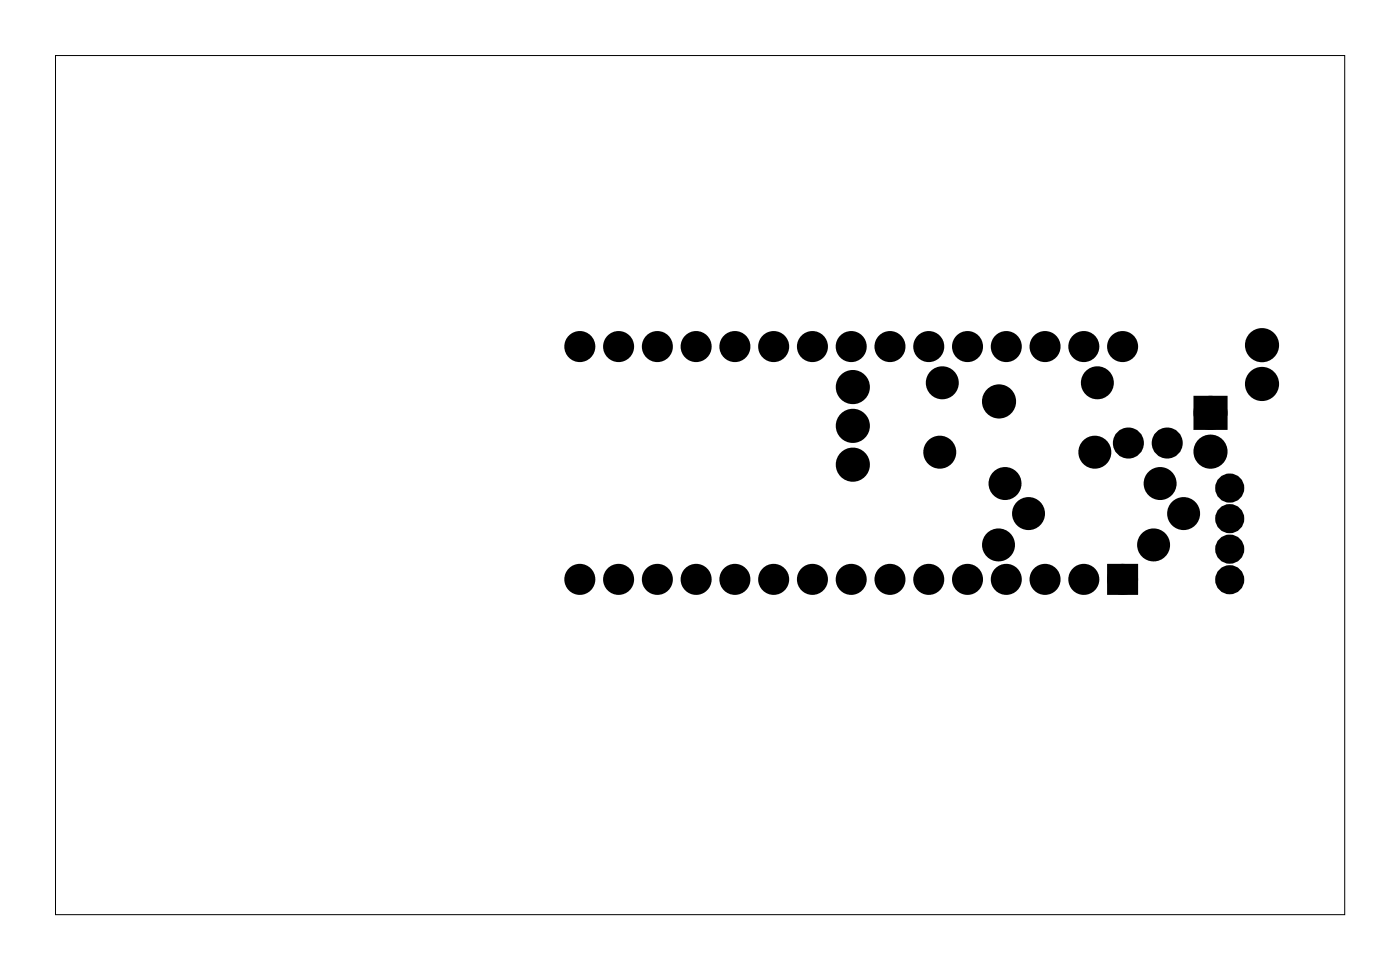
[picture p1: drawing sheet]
<svg xmlns="http://www.w3.org/2000/svg" width="92mm" height="63mm" viewBox="0 0 92 63" stroke-linecap="round" stroke-linejoin="round" font-family="sans-serif">
<path d="M3.6 3.6h84.5v56.3h-84.5z" fill="none" stroke="#000" stroke-width=".07"/>
<path d="M72.9 37.3h1.3v1.3h-1.3zM78.6 26.3h1.4v1.5h-1.4z" fill="#000"/>
<g fill="none" stroke="#000" stroke-width=".76" stroke-linecap="butt">
<path d="M78.6 26.3h1.4v1.5h-1.4z"/>
<circle cx="55.9" cy="30.4" r=".74"/>
<circle cx="55.9" cy="25.3" r=".74"/>
<circle cx="55.9" cy="27.9" r=".74"/>
<circle cx="61.6" cy="29.6" r=".7"/>
<circle cx="61.7" cy="25.1" r=".7"/>
<circle cx="65.4" cy="35.7" r=".7"/>
<circle cx="65.5" cy="26.3" r=".74"/>
<circle cx="65.8" cy="31.7" r=".7"/>
<circle cx="67.4" cy="33.6" r=".7"/>
<circle cx="71.7" cy="29.6" r=".7"/>
<circle cx="71.9" cy="25.1" r=".7"/>
<circle cx="73.9" cy="29" r=".64"/>
<circle cx="75.6" cy="35.7" r=".7"/>
<circle cx="76" cy="31.7" r=".7"/>
<circle cx="76.5" cy="29" r=".64"/>
<circle cx="77.5" cy="33.6" r=".7"/>
<circle cx="79.3" cy="27" r=".74"/>
<circle cx="79.3" cy="29.6" r=".74"/>
<circle cx="80.6" cy="35.9" r=".57"/>
<circle cx="80.6" cy="34" r=".57"/>
<circle cx="80.6" cy="32" r=".57"/>
<circle cx="80.6" cy="38" r=".57"/>
<circle cx="82.7" cy="22.6" r=".74"/>
<circle cx="82.7" cy="25.1" r=".74"/>
</g>
<g fill="#000">
<circle cx="38" cy="37.9" r=".67"/>
<circle cx="38" cy="22.7" r=".67"/>
<circle cx="40.5" cy="37.9" r=".67"/>
<circle cx="40.5" cy="22.7" r=".67"/>
<circle cx="43.1" cy="37.9" r=".67"/>
<circle cx="43.1" cy="22.7" r=".67"/>
<circle cx="45.6" cy="37.9" r=".67"/>
<circle cx="45.6" cy="22.7" r=".67"/>
<circle cx="48.1" cy="37.9" r=".67"/>
<circle cx="48.1" cy="22.7" r=".67"/>
<circle cx="50.7" cy="37.9" r=".67"/>
<circle cx="50.7" cy="22.7" r=".67"/>
<circle cx="53.2" cy="37.9" r=".67"/>
<circle cx="53.2" cy="22.7" r=".67"/>
<circle cx="55.8" cy="37.9" r=".67"/>
<circle cx="55.8" cy="22.7" r=".67"/>
<circle cx="55.9" cy="30.4" r=".74"/>
<circle cx="55.9" cy="25.3" r=".74"/>
<circle cx="55.9" cy="27.9" r=".74"/>
<circle cx="58.3" cy="37.9" r=".67"/>
<circle cx="58.3" cy="22.7" r=".67"/>
<circle cx="60.8" cy="37.9" r=".67"/>
<circle cx="60.8" cy="22.7" r=".67"/>
<circle cx="61.6" cy="29.6" r=".7"/>
<circle cx="61.7" cy="25.1" r=".7"/>
<circle cx="63.4" cy="37.9" r=".67"/>
<circle cx="63.4" cy="22.7" r=".67"/>
<circle cx="65.4" cy="35.7" r=".7"/>
<circle cx="65.5" cy="26.3" r=".74"/>
<circle cx="65.8" cy="31.7" r=".7"/>
<circle cx="65.9" cy="37.9" r=".67"/>
<circle cx="65.9" cy="22.7" r=".67"/>
<circle cx="67.4" cy="33.6" r=".7"/>
<circle cx="68.5" cy="37.9" r=".67"/>
<circle cx="68.5" cy="22.7" r=".67"/>
<circle cx="71" cy="37.9" r=".67"/>
<circle cx="71" cy="22.7" r=".67"/>
<circle cx="71.7" cy="29.6" r=".7"/>
<circle cx="71.9" cy="25.1" r=".7"/>
<circle cx="73.5" cy="37.9" r=".67"/>
<circle cx="73.5" cy="22.7" r=".67"/>
<circle cx="73.9" cy="29" r=".64"/>
<circle cx="75.6" cy="35.7" r=".7"/>
<circle cx="76" cy="31.7" r=".7"/>
<circle cx="76.5" cy="29" r=".64"/>
<circle cx="77.5" cy="33.6" r=".7"/>
<circle cx="79.3" cy="29.6" r=".74"/>
<circle cx="79.3" cy="27" r=".74"/>
<circle cx="80.6" cy="38" r=".57"/>
<circle cx="80.6" cy="35.9" r=".57"/>
<circle cx="80.6" cy="32" r=".57"/>
<circle cx="80.6" cy="34" r=".57"/>
<circle cx="82.7" cy="22.6" r=".74"/>
<circle cx="82.7" cy="25.1" r=".74"/>
</g>
<g fill="none" stroke="#000" stroke-width=".69" stroke-linecap="butt">
<path d="M72.9 37.3h1.3v1.3h-1.3z"/>
<circle cx="38" cy="22.7" r=".67"/>
<circle cx="38" cy="37.9" r=".67"/>
<circle cx="40.5" cy="22.7" r=".67"/>
<circle cx="40.5" cy="37.9" r=".67"/>
<circle cx="43.1" cy="22.7" r=".67"/>
<circle cx="43.1" cy="37.9" r=".67"/>
<circle cx="45.6" cy="22.7" r=".67"/>
<circle cx="45.6" cy="37.9" r=".67"/>
<circle cx="48.1" cy="22.7" r=".67"/>
<circle cx="48.1" cy="37.9" r=".67"/>
<circle cx="50.7" cy="22.7" r=".67"/>
<circle cx="50.7" cy="37.9" r=".67"/>
<circle cx="53.2" cy="22.7" r=".67"/>
<circle cx="53.2" cy="37.9" r=".67"/>
<circle cx="55.8" cy="22.7" r=".67"/>
<circle cx="55.8" cy="37.9" r=".67"/>
<circle cx="58.3" cy="22.7" r=".67"/>
<circle cx="58.3" cy="37.9" r=".67"/>
<circle cx="60.8" cy="22.7" r=".67"/>
<circle cx="60.8" cy="37.9" r=".67"/>
<circle cx="63.4" cy="22.7" r=".67"/>
<circle cx="63.4" cy="37.9" r=".67"/>
<circle cx="65.9" cy="22.7" r=".67"/>
<circle cx="65.9" cy="37.9" r=".67"/>
<circle cx="68.5" cy="22.7" r=".67"/>
<circle cx="68.5" cy="37.9" r=".67"/>
<circle cx="71" cy="22.7" r=".67"/>
<circle cx="71" cy="37.9" r=".67"/>
<circle cx="73.5" cy="22.7" r=".67"/>
<circle cx="73.5" cy="37.9" r=".67"/>
</g>
</svg>
